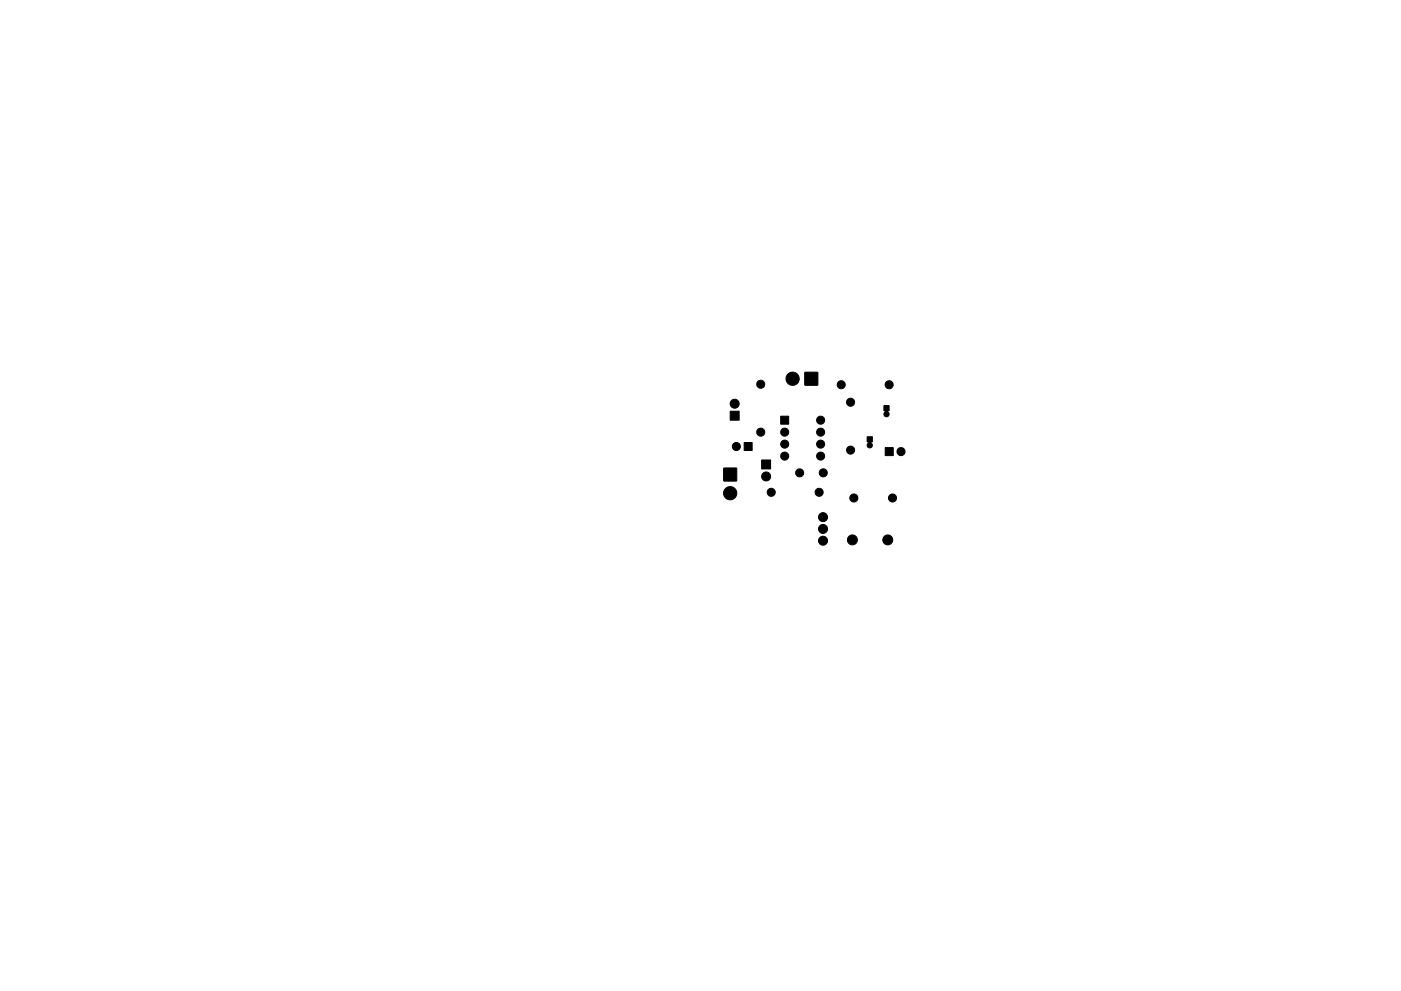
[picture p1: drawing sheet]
<svg xmlns="http://www.w3.org/2000/svg" width="297mm" height="210mm" viewBox="0 0 297 210" stroke-linecap="round" stroke-linejoin="round" font-family="sans-serif">
<g fill="#000" stroke="#000" stroke-width=".21">
<path d="M170.7 79h2.7v2.7h-2.7zM153.5 99.3h2.7v2.7h-2.7zM154.8 87.2h1.9v1.9h-1.9zM157.8 93.9h1.7v1.7h-1.7zM161.5 97.6h1.9v1.9h-1.9zM165.5 88.3h1.7v1.7h-1.7zM183.9 92.7h1.1v1.1l-.4 .1a.59 .59 0 0 1 .3 .9 .59 .59 0 0 1-1 0 .59 .59 0 0 1 .3-.9l-.3-.1zM187.4 86.1h1.1v1.1l-.3 .1a.59 .59 0 0 1 .2 .9 .59 .59 0 0 1-.9 0 .59 .59 0 0 1 .3-.9l-.4-.1zM187.7 95h1.7v1.7h-1.7z"/>
<circle cx="155.8" cy="85.7" r=".96"/>
<circle cx="156.1" cy="94.7" r=".86"/>
<circle cx="161.3" cy="91.7" r=".86"/>
<circle cx="161.3" cy="81.5" r=".86"/>
<circle cx="166.4" cy="91.7" r=".86"/>
<circle cx="166.4" cy="96.8" r=".86"/>
<circle cx="166.4" cy="94.2" r=".86"/>
<circle cx="168" cy="80.4" r="1.41"/>
<circle cx="174" cy="94.2" r=".86"/>
<circle cx="174" cy="89.1" r=".86"/>
<circle cx="174" cy="91.7" r=".86"/>
<circle cx="174" cy="96.8" r=".86"/>
<circle cx="178.4" cy="81.6" r=".86"/>
<circle cx="180.3" cy="85.3" r=".86"/>
<circle cx="180.3" cy="95.5" r=".86"/>
<circle cx="188.5" cy="81.6" r=".86"/>
<circle cx="191" cy="95.8" r=".86"/>
<circle cx="154.8" cy="104.6" r="1.4"/>
<circle cx="162.4" cy="101.1" r=".96"/>
<circle cx="163.5" cy="104.5" r=".86"/>
<circle cx="169.5" cy="100.3" r=".86"/>
<circle cx="173.7" cy="104.5" r=".86"/>
<circle cx="174.5" cy="114.7" r=".96"/>
<circle cx="174.5" cy="109.7" r=".96"/>
<circle cx="174.5" cy="112.2" r=".96"/>
<circle cx="174.5" cy="100.3" r=".86"/>
<circle cx="180.7" cy="114.5" r="1.05"/>
<circle cx="181" cy="105.7" r=".86"/>
<circle cx="188.2" cy="114.5" r="1.05"/>
<circle cx="189.2" cy="105.7" r=".86"/>
</g>
</svg>
